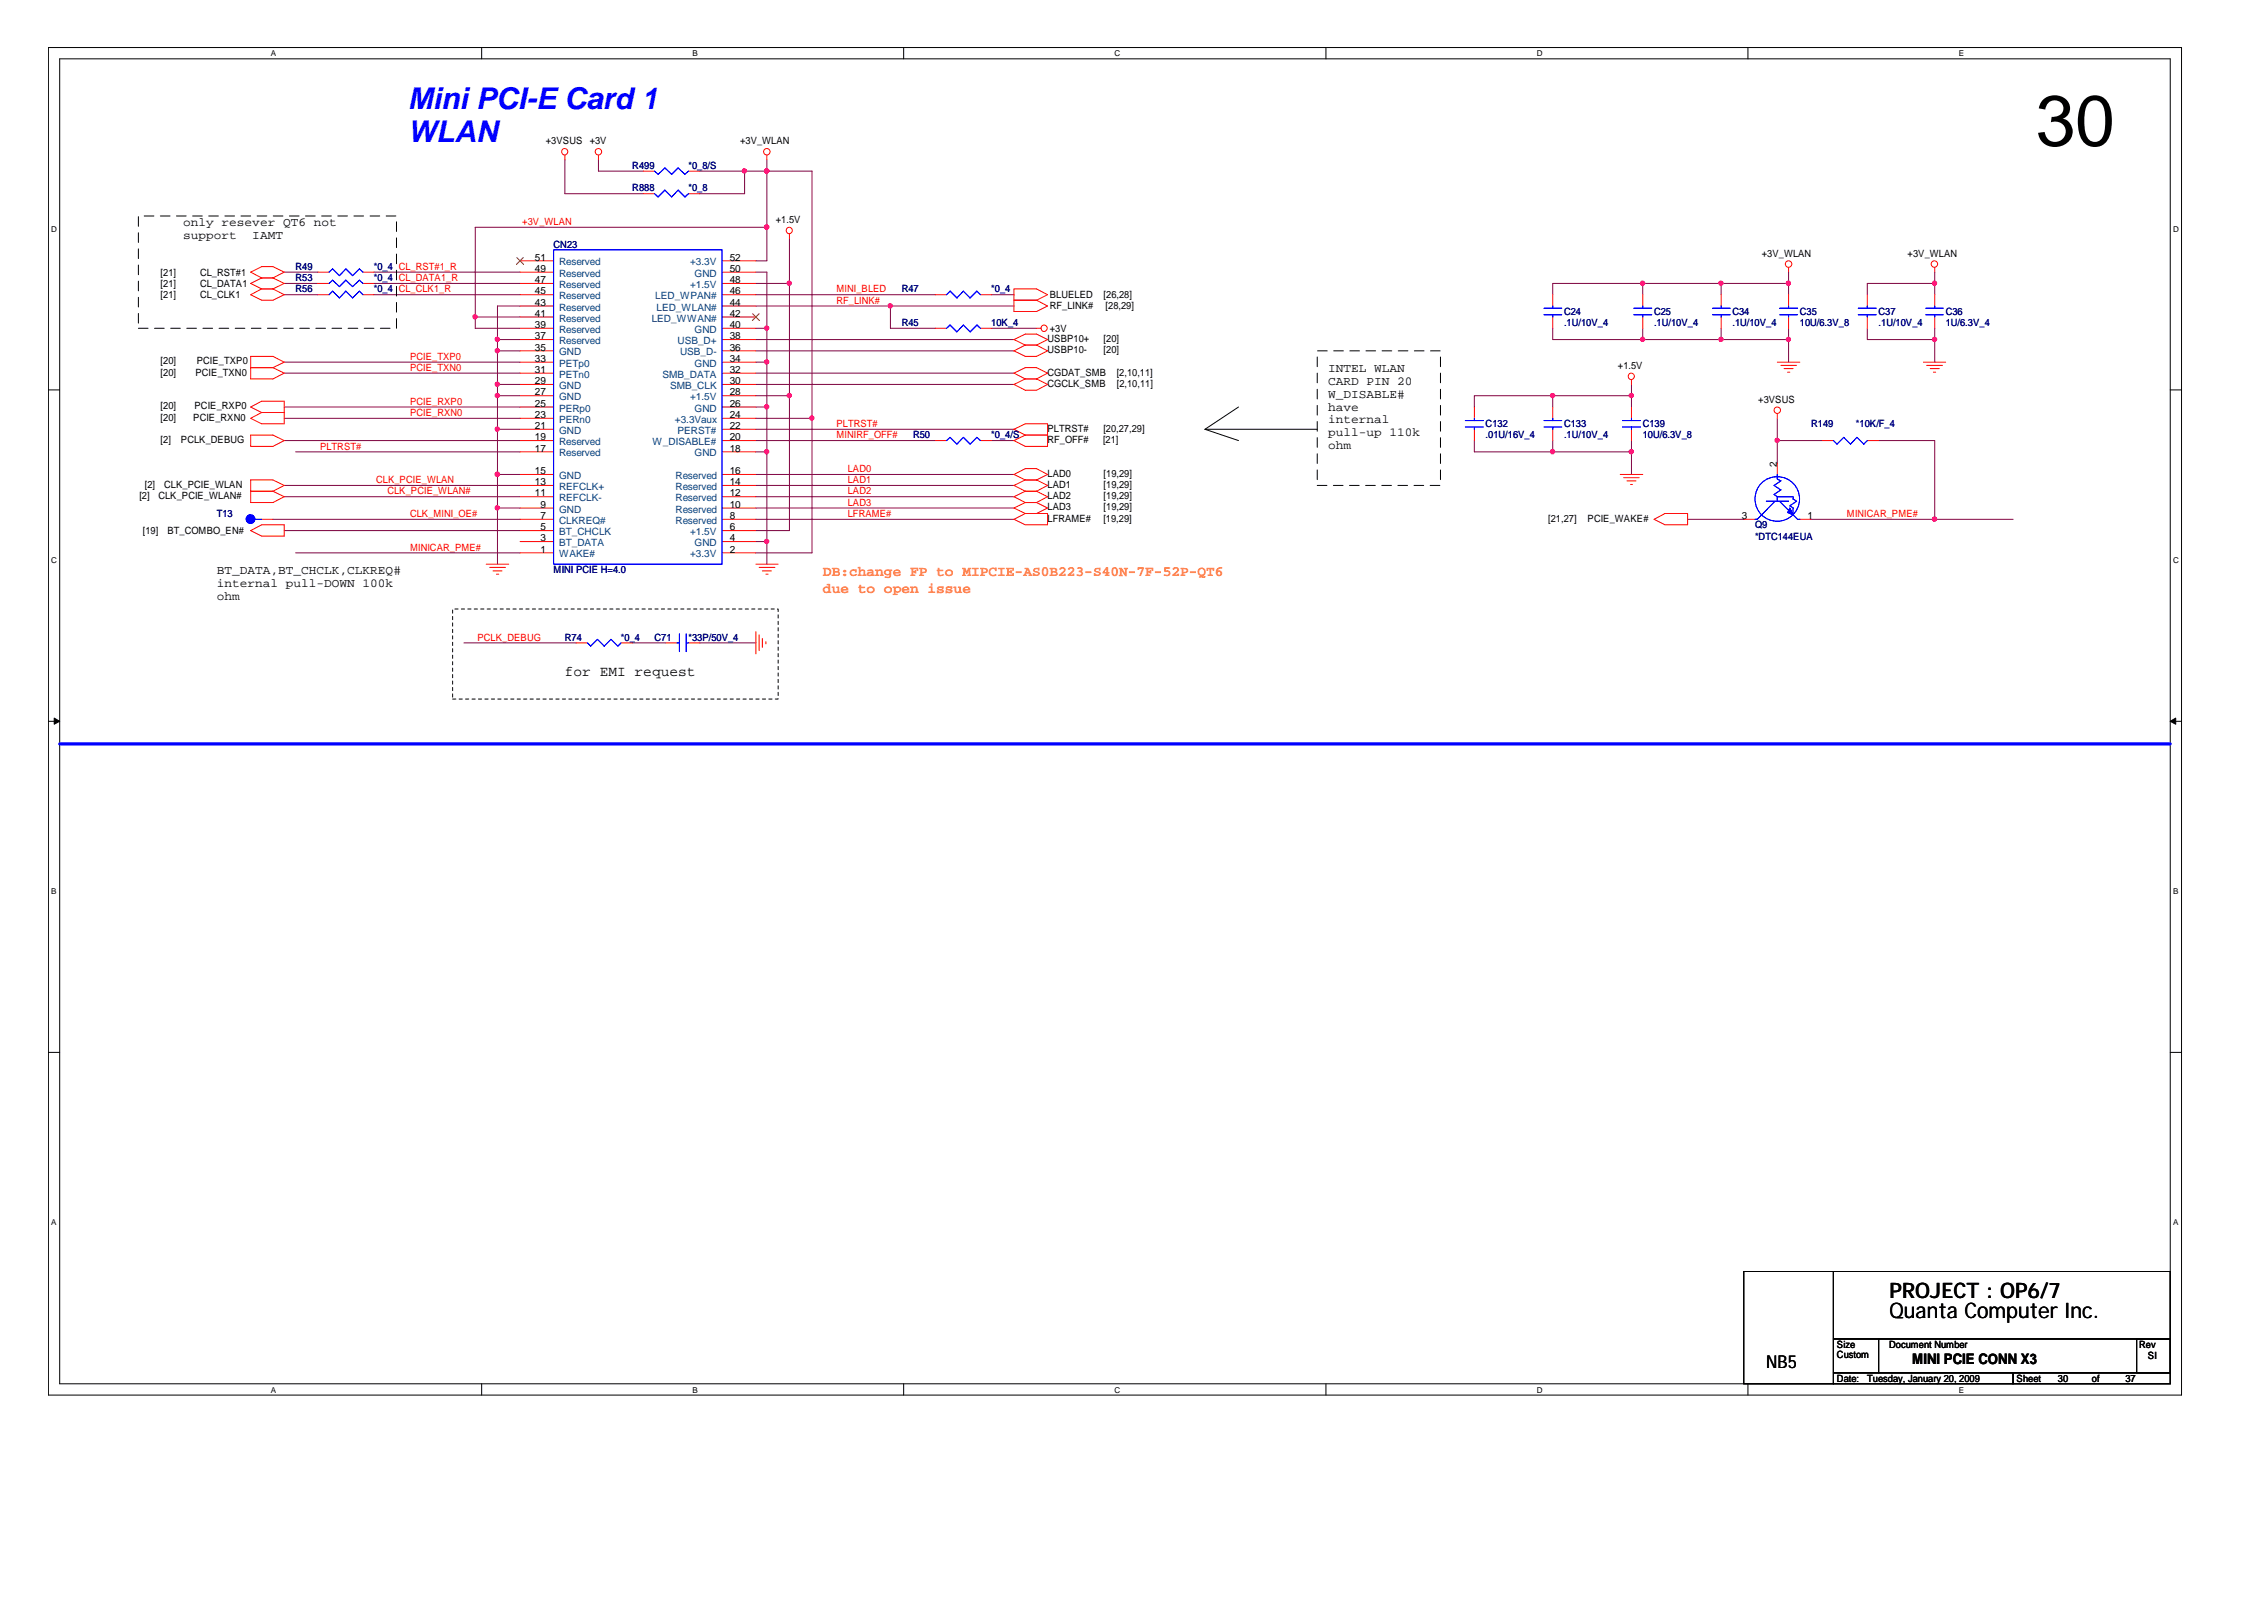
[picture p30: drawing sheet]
<svg xmlns="http://www.w3.org/2000/svg" width="297mm" height="210mm" viewBox="0 0 297 210" stroke-linecap="round" stroke-linejoin="round" font-family="sans-serif">
<defs><g id="words">
<text font-size="9.4" x="267.1" y="19.1">30</text>
<g font-size="3.9" fill="#00f">
<text x="53.5" y="14.3">Mini PCI-E Card 1</text>
<text x="53.5" y="18.7">WLAN</text>
</g>
<g font-size="2.8">
<text x="247.9" y="172.9">Quanta Computer Inc.</text>
<text x="247.9" y="170.3">PROJECT : OP6/7</text>
</g>
<text font-size="2.3" x="231.8" y="179.4">NB5</text>
<g font-size="1.9" fill="#ff8000">
<text x="108" y="75.6">DB:change FP to MIPCIE-AS0B223-S40N-7F-52P-QT6</text>
<text x="108" y="77.8">due to open issue</text>
</g>
<g font-size="1.9">
<text x="74.1" y="88.7">for EMI request</text>
<text x="250.9" y="178.9">MINI PCIE CONN X3</text>
</g>
<g font-size="1.6">
<text x="24" y="29.6">only resever QT6 not</text>
<text x="24" y="31.3">support</text>
<text x="33.1" y="31.3">IAMT</text>
<text x="174.3" y="48.8">INTEL WLAN</text>
<text x="174.3" y="50.5">CARD PIN 20</text>
<text x="174.3" y="52.2">W_DISABLE#</text>
<text x="174.3" y="53.9">have</text>
<text x="174.3" y="55.6">internal</text>
<text x="174.3" y="57.2">pull-up 110k</text>
<text x="174.3" y="58.9">ohm</text>
<text x="28.4" y="75.3">BT_DATA,BT_CHCLK,CLKREQ#</text>
<text x="28.4" y="77">internal pull-DOWN 100k</text>
<text x="28.4" y="78.7">ohm</text>
</g>
<g font-size="1.3">
<text x="71.6" y="18.9">+3VSUS</text>
<text x="77.4" y="18.9">+3V</text>
<text x="97.1" y="18.9">+3V_WLAN</text>
<text x="101.8" y="29.2">+1.5V</text>
<text x="70.2" y="34.2">51</text>
<text x="70.2" y="35.7">49</text>
<text x="95.8" y="35.7">50</text>
<text x="95.8" y="34.2">52</text>
<text x="231.2" y="33.7">+3V_WLAN</text>
<text x="250.3" y="33.7">+3V_WLAN</text>
<text x="21.1" y="36.2">[21]</text>
<text x="21.1" y="39.1">[21]</text>
<text x="21.1" y="37.6">[21]</text>
<text x="26.2" y="36.2">CL_RST#1</text>
<text x="26.2" y="39.1">CL_CLK1</text>
<text x="26.2" y="37.6">CL_DATA1</text>
<text x="70.2" y="37.1">47</text>
<text x="70.2" y="38.6">45</text>
<text x="70.2" y="40.1">43</text>
<text x="70.2" y="41.5">41</text>
<text x="95.8" y="37.1">48</text>
<text x="95.8" y="38.6">46</text>
<text x="95.8" y="40.1">44</text>
<text x="95.8" y="41.5">42</text>
<text x="137.8" y="40.6">RF_LINK#</text>
<text x="137.8" y="39.1">BLUELED</text>
<text x="144.8" y="39.1">[26,28]</text>
<text x="145.1" y="40.6">[28,29]</text>
<text x="21.1" y="47.8">[20]</text>
<text x="25.8" y="47.8">PCIE_TXP0</text>
<text x="70.2" y="43">39</text>
<text x="70.2" y="44.5">37</text>
<text x="70.2" y="46">35</text>
<text x="70.2" y="47.5">33</text>
<text x="95.8" y="43">40</text>
<text x="95.8" y="47.5">34</text>
<text x="95.8" y="44.5">38</text>
<text x="95.8" y="46">36</text>
<text x="137.5" y="44.8">USBP10+</text>
<text x="137.5" y="46.3">USBP10-</text>
<text x="137.8" y="43.5">+3V</text>
<text x="144.8" y="44.8">[20]</text>
<text x="144.8" y="46.3">[20]</text>
<text x="21.1" y="53.7">[20]</text>
<text x="21.1" y="49.3">[20]</text>
<text x="25.5" y="53.7">PCIE_RXP0</text>
<text x="25.7" y="49.3">PCIE_TXN0</text>
<text x="70.2" y="48.9">31</text>
<text x="70.2" y="50.4">29</text>
<text x="70.2" y="51.9">27</text>
<text x="70.2" y="53.4">25</text>
<text x="95.8" y="53.4">26</text>
<text x="95.8" y="48.9">32</text>
<text x="95.8" y="50.4">30</text>
<text x="95.8" y="51.9">28</text>
<text x="137.5" y="49.3">CGDAT_SMB</text>
<text x="137.5" y="50.7">CGCLK_SMB</text>
<text x="146.5" y="49.3">[2,10,11]</text>
<text x="146.5" y="50.7">[2,10,11]</text>
<text x="212.3" y="48.4">+1.5V</text>
<text x="230.7" y="52.8">+3VSUS</text>
<text x="21.1" y="55.2">[20]</text>
<text x="21.1" y="58.1">[2]</text>
<text x="23.7" y="58.1">PCLK_DEBUG</text>
<text x="25.4" y="55.2">PCIE_RXN0</text>
<text x="70.2" y="54.8">23</text>
<text x="70.2" y="56.3">21</text>
<text x="70.2" y="57.8">19</text>
<text x="70.2" y="59.2">17</text>
<text x="95.8" y="59.2">18</text>
<text x="95.8" y="54.8">24</text>
<text x="95.8" y="56.3">22</text>
<text x="95.8" y="57.8">20</text>
<text x="137.5" y="58.1">RF_OFF#</text>
<text x="137.5" y="56.7">PLTRST#</text>
<text x="144.7" y="58.1">[21]</text>
<text x="144.8" y="56.7">[20,27,29]</text>
<text x="18.3" y="65.5">[2]</text>
<text x="19" y="64">[2]</text>
<text x="20.8" y="65.5">CLK_PCIE_WLAN#</text>
<text x="21.5" y="64">CLK_PCIE_WLAN</text>
<text x="70.2" y="62.2">15</text>
<text x="70.2" y="63.6">13</text>
<text x="70.2" y="65.1">11</text>
<text x="95.8" y="62.2">16</text>
<text x="95.8" y="63.6">14</text>
<text x="95.8" y="65.1">12</text>
<text x="137.5" y="62.5">LAD0</text>
<text x="137.5" y="64">LAD1</text>
<text x="137.5" y="65.5">LAD2</text>
<text x="144.8" y="62.5">[19,29]</text>
<text x="144.8" y="64">[19,29]</text>
<text x="144.8" y="65.5">[19,29]</text>
<text x="233.2" y="61.2" transform="rotate(-90 233.2 61.2)">2</text>
<text x="18.8" y="70">[19]</text>
<text x="22" y="70">BT_COMBO_EN#</text>
<text x="70.9" y="66.6">9</text>
<text x="70.9" y="68.1">7</text>
<text x="70.9" y="69.6">5</text>
<text x="70.9" y="71">3</text>
<text x="95.8" y="71">4</text>
<text x="95.8" y="69.6">6</text>
<text x="95.8" y="66.6">10</text>
<text x="95.8" y="68.1">8</text>
<text x="137.5" y="68.4">LFRAME#</text>
<text x="137.5" y="66.9">LAD3</text>
<text x="144.8" y="68.4">[19,29]</text>
<text x="144.8" y="66.9">[19,29]</text>
<text x="203.2" y="68.4">[21,27]</text>
<text x="208.3" y="68.4">PCIE_WAKE#</text>
<text x="228.6" y="68.1">3</text>
<text x="237.2" y="68.1">1</text>
<text x="70.9" y="72.5">1</text>
<text x="95.8" y="72.5">2</text>
<text x="241" y="176.8">Size</text>
<text x="241" y="178.2">Custom</text>
<text x="247.9" y="176.8">Document Number</text>
<text x="280.7" y="176.8">Rev</text>
<text x="281.9" y="178.3">SI</text>
<text x="241" y="181.3">Date:</text>
<text x="245" y="181.3">Tuesday, January 20, 2009</text>
<text x="264.6" y="181.3">Sheet</text>
<text x="270" y="181.3">30</text>
<text x="274.5" y="181.3">of</text>
<text x="278.9" y="181.3">37</text>
</g>
<g font-size="1.3" fill="#000080">
<text x="83" y="22.2">R499</text>
<text x="90.3" y="22.2">*0_8/S</text>
<text x="83" y="25.1">R888</text>
<text x="90.3" y="25.1">*0_8</text>
<text x="38.8" y="35.4">R49</text>
<text x="49.1" y="35.4">*0_4</text>
<text x="72.6" y="32.5">CN23</text>
<text x="38.8" y="38.4">R56</text>
<text x="38.8" y="36.9">R53</text>
<text x="49.1" y="38.4">*0_4</text>
<text x="49.1" y="36.9">*0_4</text>
<text x="118.3" y="38.4">R47</text>
<text x="130.1" y="38.4">*0_4</text>
<text x="205.2" y="41.3">C24</text>
<text x="217" y="41.3">C25</text>
<text x="227.3" y="41.3">C34</text>
<text x="236.2" y="41.3">C35</text>
<text x="246.5" y="41.3">C37</text>
<text x="255.3" y="41.3">C36</text>
<text x="118.3" y="42.8">R45</text>
<text x="130.1" y="42.8">10K_4</text>
<text x="205.2" y="42.8">.1U/10V_4</text>
<text x="217" y="42.8">.1U/10V_4</text>
<text x="227.3" y="42.8">.1U/10V_4</text>
<text x="236.2" y="42.8">10U/6.3V_8</text>
<text x="246.5" y="42.8">.1U/10V_4</text>
<text x="255.3" y="42.8">1U/6.3V_4</text>
<text x="119.8" y="57.5">R50</text>
<text x="130.1" y="57.5">*0_4/S</text>
<text x="194.9" y="56.1">C132</text>
<text x="194.9" y="57.5">.01U/16V_4</text>
<text x="205.2" y="56.1">C133</text>
<text x="205.2" y="57.5">.1U/10V_4</text>
<text x="215.6" y="56.1">C139</text>
<text x="215.6" y="57.5">10U/6.3V_8</text>
<text x="237.7" y="56.1">R149</text>
<text x="243.5" y="56.1">*10K/F_4</text>
<text x="28.4" y="67.8">T13</text>
<text x="230.3" y="69.3">Q9</text>
<text x="230.3" y="70.8">*DTC144EUA</text>
<text x="72.6" y="75.2">MINI PCIE H=4.0</text>
<text x="74.1" y="84">R74</text>
<text x="81.5" y="84">*0_4</text>
<text x="85.9" y="84">C71</text>
<text x="90.3" y="84">*33P/50V_4</text>
</g>
<g font-size="1.3" fill="#f00">
<text x="68.5" y="29.5">+3V_WLAN</text>
<text x="52.3" y="35.4">CL_RST#1_R</text>
<text x="52.3" y="36.9">CL_DATA1_R</text>
<text x="52.3" y="38.4">CL_CLK1_R</text>
<text x="109.8" y="39.8">RF_LINK#</text>
<text x="109.8" y="38.4">MINI_BLED</text>
<text x="53.8" y="47.2">PCIE_TXP0</text>
<text x="53.8" y="48.7">PCIE_TXN0</text>
<text x="53.8" y="53.1">PCIE_RXP0</text>
<text x="42" y="59">PLTRST#</text>
<text x="53.8" y="54.6">PCIE_RXN0</text>
<text x="109.8" y="57.5">MINIRF_OFF#</text>
<text x="109.8" y="56">PLTRST#</text>
<text x="49.4" y="63.4">CLK_PCIE_WLAN</text>
<text x="50.8" y="64.9">CLK_PCIE_WLAN#</text>
<text x="111.3" y="61.9">LAD0</text>
<text x="111.3" y="63.4">LAD1</text>
<text x="111.3" y="64.9">LAD2</text>
<text x="53.8" y="67.8">CLK_MINI_OE#</text>
<text x="111.3" y="67.8">LFRAME#</text>
<text x="111.3" y="66.4">LAD3</text>
<text x="242.4" y="67.8">MINICAR_PME#</text>
<text x="53.8" y="72.2">MINICAR_PME#</text>
<text x="62.7" y="84">PCLK_DEBUG</text>
</g>
<g font-size="1.3" fill="#004080">
<text x="73.4" y="34.8">Reserved</text>
<text x="90.6" y="34.8">+3.3V</text>
<text x="73.4" y="36.3">Reserved</text>
<text x="73.4" y="37.8">Reserved</text>
<text x="73.4" y="39.3">Reserved</text>
<text x="73.4" y="40.7">Reserved</text>
<text x="86" y="39.3">LED_WPAN#</text>
<text x="86.1" y="40.7">LED_WLAN#</text>
<text x="90.6" y="37.8">+1.5V</text>
<text x="91.1" y="36.3">GND</text>
<text x="73.4" y="42.2">Reserved</text>
<text x="73.4" y="43.7">Reserved</text>
<text x="73.4" y="45.1">Reserved</text>
<text x="73.4" y="46.6">GND</text>
<text x="85.5" y="42.2">LED_WWAN#</text>
<text x="88.9" y="45.1">USB_D+</text>
<text x="89.2" y="46.6">USB_D-</text>
<text x="91.1" y="43.7">GND</text>
<text x="73.4" y="48.1">PETp0</text>
<text x="73.4" y="49.5">PETn0</text>
<text x="73.4" y="51">GND</text>
<text x="73.4" y="52.5">GND</text>
<text x="73.4" y="54">PERp0</text>
<text x="87" y="49.5">SMB_DATA</text>
<text x="87.9" y="51">SMB_CLK</text>
<text x="90.6" y="52.5">+1.5V</text>
<text x="91.1" y="48.1">GND</text>
<text x="91.1" y="54">GND</text>
<text x="73.4" y="55.5">PERn0</text>
<text x="73.4" y="56.9">GND</text>
<text x="73.4" y="58.4">Reserved</text>
<text x="73.4" y="59.9">Reserved</text>
<text x="85.6" y="58.4">W_DISABLE#</text>
<text x="88.6" y="55.5">+3.3Vaux</text>
<text x="88.9" y="56.9">PERST#</text>
<text x="91.1" y="59.9">GND</text>
<text x="73.4" y="62.8">GND</text>
<text x="73.4" y="64.3">REFCLK+</text>
<text x="73.4" y="65.8">REFCLK-</text>
<text x="88.6" y="62.8">Reserved</text>
<text x="88.6" y="64.3">Reserved</text>
<text x="88.6" y="65.8">Reserved</text>
<text x="73.4" y="67.2">GND</text>
<text x="73.4" y="68.7">CLKREQ#</text>
<text x="73.4" y="70.2">BT_CHCLK</text>
<text x="73.4" y="71.6">BT_DATA</text>
<text x="88.6" y="67.2">Reserved</text>
<text x="88.6" y="68.7">Reserved</text>
<text x="90.6" y="70.2">+1.5V</text>
<text x="91.1" y="71.6">GND</text>
<text x="73.4" y="73.1">WAKE#</text>
<text x="90.6" y="73.1">+3.3V</text>
</g>
<g font-size="1.1">
<text x="35.5" y="7.4">A</text>
<text x="90.9" y="7.4">B</text>
<text x="146.3" y="7.4">C</text>
<text x="201.7" y="7.4">D</text>
<text x="257" y="7.4">E</text>
<text x="6.7" y="30.4">D</text>
<text x="285.2" y="30.4">D</text>
<text x="6.7" y="73.8">C</text>
<text x="285.2" y="73.8">C</text>
<text x="6.7" y="117.3">B</text>
<text x="285.2" y="117.3">B</text>
<text x="6.7" y="160.8">A</text>
<text x="285.2" y="160.8">A</text>
<text x="35.5" y="182.7">A</text>
<text x="90.9" y="182.7">B</text>
<text x="146.3" y="182.7">C</text>
<text x="201.7" y="182.7">D</text>
<text x="257" y="182.7">E</text>
</g>
</g></defs>
<g fill="none" stroke="#000" stroke-width=".13">
<path d="M6.3 6.2h280v176.8h-280zM7.8 7.7h277v173.8h-277zM63.2 6.2v1.5M118.6 6.2v1.5M174 6.2v1.5M229.4 6.2v1.5M6.3 51.2h1.5M158.1 56.3h14.7M158.1 56.3l4.4 1.5M162.5 53.4l-4.4 2.9M284.8 51.2h1.5M6.3 94.6h1.5"/>
<path d="M284.8 94.6h1.5M6.3 138.1h1.5M284.8 138.1h1.5M228.8 166.8h11.8v14.7h-11.8zM240.6 166.8h44.2v8.9h-44.2zM240.6 175.7h5.9v4.4h-5.9zM246.5 175.7h38.3v4.4h-38.3zM280.4 175.7h4.4v4.4h-4.4zM63.2 181.5v1.5M118.6 181.5v1.5M174 181.5v1.5M229.4 181.5v1.5"/>
<path d="M240.6 180.1h23.6v1.4h-23.6zM264.2 180.1h20.6v1.4h-20.6z"/>
</g>
<g fill="#000" stroke="#000" stroke-width=".13">
<path d="M7.1 94.2l.7 .4-.7 .4z" fill-rule="evenodd"/>
<path d="M284.8 94.6l.7-.4v.8z" fill-rule="evenodd"/>
</g>
<g fill="none" stroke="#800040" stroke-width=".13">
<path d="M37.3 37.2h4.4M37.3 38.7h4.4M37.3 35.7h4.4M49.1 37.2h19.1M49.1 38.7h19.1M49.1 35.7h19.1M74.1 21v4.4h10.4M78.5 21v1.5h6M91.8 22.5h14.8v50h-7.4M97.7 22.5v2.9h-5.9M99.2 35.7h1.4v38.3M99.2 37.2h4.4"/>
<path d="M99.2 38.7h23.5M100.6 21v13.2h-1.4M100.6 29.8h-38.2v13.3h5.8M103.6 31.3v38.3h-4.4M130.1 38.7h3M215.6 37.2v1.5M225.8 37.2v1.5M234.7 37.2h-30.9v1.5M234.7 35.7v3M253.9 37.2h-8.9v1.5M253.9 35.7v3M37.3 57.8h30.9"/>
<path d="M37.3 49h30.9M37.3 54.9h30.9M37.3 53.4h30.9M37.3 47.5h30.9M38.8 59.3h29.4M62.4 41.6h5.8M65.3 50.4h2.9M65.3 56.3h2.9M65.3 51.9h2.9M65.3 46h2.9M65.3 44.5h2.9M68.2 40.1h-2.9v33.9"/>
<path d="M99.2 57.8h23.5M99.2 50.4h33.9M99.2 49h33.9M99.2 56.3h33.9M99.2 54.9h7.4M99.2 53.4h1.4M99.2 47.5h1.4M99.2 40.1h33.9M99.2 51.9h4.4M99.2 43.1h1.4M99.2 59.3h1.4M99.2 46h33.9"/>
<path d="M99.2 44.5h33.9M116.8 40.1v3h5.9M130.1 57.8h3M130.1 43.1h5.9M193.5 57.8v1.5h20.6M203.8 43.1v1.4h30.9M203.8 51.9v1.5M203.8 57.8v1.5M214.1 51.9h-20.6v1.5M214.1 50.4v3M214.1 57.8v4.4M215.6 43.1v1.4"/>
<path d="M225.8 43.1v1.4M233.2 57.8h5.9M233.2 54.9v5.9M234.7 43.1v4.4M245 43.1v1.4h8.9M246.5 57.8h7.4v10.3M253.9 43.1v4.4M35.8 68.1h32.4M37.3 63.7h30.9M37.3 65.2h30.9M37.3 69.6h30.9M38.8 72.5h29.4"/>
<path d="M65.3 62.2h2.9M65.3 66.6h2.9M99.2 63.7h33.9M99.2 65.2h33.9M99.2 68.1h33.9M99.2 71h1.4M99.2 62.2h33.9M99.2 66.6h33.9M221.4 68.1h7.4M237.7 68.1h26.5M60.9 84.3h14.7M83 84.3h4.4"/>
<path d="M91.8 84.3h7.4"/>
</g>
<g fill="#f0f" stroke="#f0f" stroke-width=".13">
<circle cx="116.8" cy="40.1" r=".29"/>
<circle cx="253.8" cy="44.5" r=".29"/>
<circle cx="253.8" cy="37.2" r=".29"/>
<circle cx="100.6" cy="59.3" r=".29"/>
<circle cx="234.7" cy="37.2" r=".29"/>
<circle cx="103.6" cy="37.2" r=".29"/>
<circle cx="103.6" cy="51.9" r=".29"/>
<circle cx="214" cy="51.9" r=".29"/>
<circle cx="203.7" cy="51.9" r=".29"/>
<circle cx="234.7" cy="44.5" r=".29"/>
<circle cx="253.8" cy="68.1" r=".29"/>
<circle cx="100.6" cy="29.8" r=".29"/>
<circle cx="62.3" cy="41.6" r=".29"/>
<circle cx="233.2" cy="57.8" r=".29"/>
<circle cx="65.2" cy="50.4" r=".29"/>
<circle cx="203.7" cy="59.3" r=".29"/>
<circle cx="65.2" cy="62.2" r=".29"/>
<circle cx="100.6" cy="71" r=".29"/>
<circle cx="100.6" cy="47.5" r=".29"/>
<circle cx="65.2" cy="46" r=".29"/>
<circle cx="65.2" cy="44.5" r=".29"/>
<circle cx="65.2" cy="66.6" r=".29"/>
<circle cx="214" cy="59.3" r=".29"/>
<circle cx="65.2" cy="56.3" r=".29"/>
<circle cx="65.2" cy="51.9" r=".29"/>
<circle cx="100.6" cy="43" r=".29"/>
<circle cx="100.6" cy="53.4" r=".29"/>
<circle cx="100.6" cy="22.4" r=".29"/>
<circle cx="97.7" cy="22.4" r=".29"/>
<circle cx="225.8" cy="37.2" r=".29"/>
<circle cx="215.5" cy="37.2" r=".29"/>
<circle cx="225.8" cy="44.5" r=".29"/>
<circle cx="215.5" cy="44.5" r=".29"/>
<circle cx="106.5" cy="54.9" r=".29"/>
</g>
<g fill="none" stroke="#f00" stroke-width=".13">
<path d="M34.3 37.9l-1.4 .8 1.4 .7h1.5l1.5-.7-1.5-.8M34.3 37.9h1.5M34.3 36.5l-1.4-.8 1.4-.7h1.5l1.5 .7-1.5 .8M34.3 36.5h1.5M34.3 36.5l-1.4 .7 1.4 .7M35.8 36.5l1.5 .7-1.5 .7M41.7 38.7h1.5M41.7 35.7h1.5M41.7 37.2h1.5M47.6 38.7h1.5M47.6 35.7h1.5M47.6 37.2h1.5"/>
<path d="M68.2 38.7h4.4M68.2 34.2h4.4M68.2 35.7h4.4M68.2 37.2h4.4M74.1 20.4v.6M78.5 20.4v.6M84.5 25.4h1.4M84.5 22.5h1.4M90.3 25.4h1.5M90.3 22.5h1.5M94.7 38.7h4.5M94.7 34.2h4.5"/>
<path d="M94.7 35.7h4.5M94.7 37.2h4.5M100.6 20.4v.6M103.6 30.7v.6M122.7 38.7h1.5M128.7 38.7h1.4M133.1 39.4h2.9M133.1 37.9h2.9l1.5 .8-1.5 .7 1.5 .7-1.5 .8h-2.9zM203.8 38.7v1.4M215.6 38.7v1.4M225.8 38.7v1.4M234.7 35.1v.6"/>
<path d="M234.7 38.7v1.4M245 38.7v1.4M253.9 35.1v.6M253.9 38.7v1.4M32.9 53.4l1.4-.8h3v3h-3l-1.4-.7 1.4-.8zM32.9 46.8h2.9l1.5 .7-1.5 .7 1.5 .8-1.5 .7h-2.9zM32.9 57.1h2.9l1.5 .7-1.5 .8h-2.9zM32.9 48.2h2.9M34.3 54.1h3M68.2 47.5h4.4M68.2 43.1h4.4M68.2 57.8h4.4"/>
<path d="M68.2 40.1h4.4M68.2 41.6h4.4M68.2 44.5h4.4M68.2 46h4.4M68.2 49h4.4M68.2 50.4h4.4M68.2 51.9h4.4M68.2 53.4h4.4M68.2 54.9h4.4M68.2 56.3h4.4M68.2 59.3h4.4M94.7 47.5h4.5"/>
<path d="M94.7 43.1h4.5M94.7 57.8h4.5M94.7 40.1h4.5M94.7 41.6h4.5M94.7 44.5h4.5M94.7 46h4.5M94.7 49h4.5M94.7 50.4h4.5M94.7 51.9h4.5M94.7 53.4h4.5M94.7 54.9h4.5M94.7 56.3h4.5"/>
<path d="M94.7 59.3h4.5M122.7 43.1h1.5M122.7 57.8h1.5M128.7 43.1h1.4M128.7 57.8h1.4M133.1 56.3l1.4-.7h3v3h-3l-1.4-.8 1.4-.7zM134.5 57.1h3M134.5 45.3l-1.4 .7 1.4 .8h1.5l1.5-.8-1.5-.7M134.5 49.7l-1.4-.7 1.4-.8h1.5l1.5 .8-1.5 .7M134.5 49.7h1.5M134.5 49.7l-1.4 .7 1.4 .8h1.5l1.5-.8-1.5-.7M134.5 45.3l-1.4-.8 1.4-.7h1.5l1.5 .7-1.5 .8"/>
<path d="M134.5 45.3h1.5M136 43.1h.6M193.5 53.4v1.5M193.5 56.3v1.5M203.8 41.6v1.5M203.8 53.4v1.5M203.8 56.3v1.5M214.1 49.8v.6M214.1 53.4v1.5M214.1 56.3v1.5M215.6 41.6v1.5M225.8 41.6v1.5"/>
<path d="M233.2 47.5h3M233.2 54.3v.6M233.7 47.9h2.1M234.1 48.4h1.2M234.6 48.8h.3M234.7 41.6v1.5M239.1 57.8h1.5M245 57.8h1.5M245 41.6v1.5M252.4 47.5h2.9M252.8 47.9h2.1M253.3 48.4h1.2"/>
<path d="M253.7 48.8h.3M253.9 41.6v1.5M32.9 69.6l1.4-.8h3v1.5h-3zM32.9 63h2.9l1.5 .7-1.5 .7 1.5 .8-1.5 .7h-2.9zM32.9 64.4h2.9M34.3 68.1h1.5M63.8 74h3M64.3 74.4h2M64.7 74.9h1.2M65.2 75.3h.2M68.2 62.2h4.4M68.2 68.1h4.4"/>
<path d="M68.2 63.7h4.4M68.2 65.2h4.4M68.2 66.6h4.4M68.2 69.6h4.4M68.2 71h4.4M68.2 72.5h4.4M94.7 62.2h4.5M94.7 68.1h4.5M94.7 63.7h4.5M94.7 65.2h4.5M94.7 66.6h4.5M94.7 69.6h4.5"/>
<path d="M94.7 71h4.5M94.7 72.5h4.5M99.2 74h2.9M99.6 74.4h2.1M100 74.9h1.2M100.5 75.3h.3M133.1 68.1l1.4-.7h3v1.4h-3zM134.5 64.4h1.5M134.5 65.9h1.5M134.5 63h1.5M134.5 63l-1.4-.8 1.4-.7h1.5l1.5 .7-1.5 .8M134.5 63l-1.4 .7 1.4 .7"/>
<path d="M134.5 64.4l-1.4 .8 1.4 .7M134.5 65.9l-1.4 .7 1.4 .8M136 63l1.5 .7-1.5 .7M136 64.4l1.5 .8-1.5 .7M136 65.9l1.5 .7-1.5 .8M212.6 62.2h3M213.1 62.7h2M213.5 63.1h1.2M214 63.6h.2M217 68.1l1.5-.7h2.9v1.4h-2.9zM228.8 68.1h1.5M233.2 60.8v1.4"/>
<path d="M236.2 68.1h1.5M75.6 84.3h1.5M81.5 84.3h1.5M87.4 84.3h1.5M90.3 84.3h1.5M99.2 82.9v2.9M99.6 83.3v2.1M100 83.7v1.2M100.5 84.2v.3"/>
<circle cx="74.1" cy="19.9" r=".42"/>
<circle cx="78.5" cy="19.9" r=".43"/>
<circle cx="100.6" cy="19.9" r=".43"/>
<circle cx="103.6" cy="30.2" r=".42"/>
<circle cx="234.7" cy="34.6" r=".43"/>
<circle cx="253.8" cy="34.6" r=".43"/>
<circle cx="137" cy="43.1" r=".42"/>
<circle cx="214" cy="49.4" r=".42"/>
<circle cx="233.2" cy="53.8" r=".43"/>
</g>
<path d="M7.8 97.6h277" fill="none" stroke="#00f" stroke-width=".42"/>
<path d="M59.4 79.9h42.7v11.8h-42.7z" fill="none" stroke="#000" stroke-width=".13" stroke-dasharray=".4"/>
<path d="M18.2 28.3h33.8v14.8h-33.8zM172.8 46h16.2v17.7h-16.2z" fill="none" stroke="#000" stroke-width=".13" stroke-dasharray="1.3 .8"/>
<g fill="#00f" stroke="#00f" stroke-width=".13">
<path d="M234.9 66.6l.4 .9-.7-.3z" fill-rule="evenodd"/>
<path d="M234.9 66.6l.4 .9-.7-.3z" fill-rule="evenodd"/>
<circle cx="32.9" cy="68.1" r=".57"/>
</g>
<g fill="none" stroke="#00f" stroke-width=".13">
<path d="M43.2 38.7l.4-.5 .9 .9 .9-.9 .9 .9 .9-.9 .4 .5M43.2 37.2l.4-.4 .9 .8 .9-.8 .9 .8 .9-.8 .4 .4M43.2 35.7l.4-.4 .9 .9 .9-.9 .9 .9 .9-.9 .4 .4M72.6 32.8h22.1v41.2h-22.1zM85.9 25.4l.5 .4 .8-.9 .9 .9 .9-.9 .9 .9 .4-.4M85.9 22.5l.5 .4 .8-.9 .9 .9 .9-.9 .9 .9 .4-.4M124.2 38.7l.5-.5 .9 .9 .8-.9 .9 .9 .9-.9 .5 .5M124.2 57.8l.5-.4 .9 .9 .8-.9 .9 .9 .9-.9 .5 .4M124.2 43.1l.5-.5 .9 .9 .8-.9 .9 .9 .9-.9 .5 .5M192.3 56h2.3M192.3 55.2h2.3M193.5 54.9v.3"/>
<path d="M193.5 56v.3M202.6 41.3h2.3M202.6 40.4h2.3M202.6 56h2.3M202.6 55.2h2.3M203.8 40.1v.3M203.8 41.3v.3M203.8 54.9v.3M203.8 56v.3M212.9 56h2.4M212.9 55.2h2.4M214.1 54.9v.3"/>
<path d="M214.1 56v.3M214.4 41.3h2.3M214.4 40.4h2.3M215.6 40.1v.3M215.6 41.3v.3M224.7 41.3h2.3M224.7 40.4h2.3M225.8 40.1v.3M225.8 41.3v.3M233.5 41.3h2.4M233.5 40.4h2.4M234.7 40.1v.3"/>
<path d="M234.7 41.3v.3M240.6 57.8l.4 .5 .9-.9 .9 .9 .9-.9 .9 .9 .4-.5M243.8 41.3h2.4M243.8 40.4h2.4M245 40.1v.3M245 41.3v.3M252.7 41.3h2.3M252.7 40.4h2.3M253.9 40.1v.3M253.9 41.3v.3M33.5 68.1h.8M231.8 65.8h2.9"/>
<path d="M232.9 65.8l-2.3 2.3h-.3M233.2 62.2v.6l.5 .3-.9 .6 .9 .6-.9 .6 .4 .3M233.2 65.2v.6M233.2 65.2h2.1v.3l.5 .3-.9 .6 .4 .2v.9l.6 .6h.3M233.5 65.8l1.2 1.1M77.1 84.3l.4 .5 .9-.9 .9 .9 .9-.9 .9 .9 .4-.5M88.9 84.3h.3M89.2 83.2v2.3M90 84.3h.3M90 83.2v2.3"/>
<circle cx="233.2" cy="65.5" r="2.93"/>
</g>
<path d="M67.8 33.8l.9 .9M68.7 33.8l-.9 .9M98.8 41.2l.9 .9M99.6 41.2l-.9 .9" fill="none" stroke="#804000" stroke-width=".13"/>
<use href="#words"/>
</svg>
